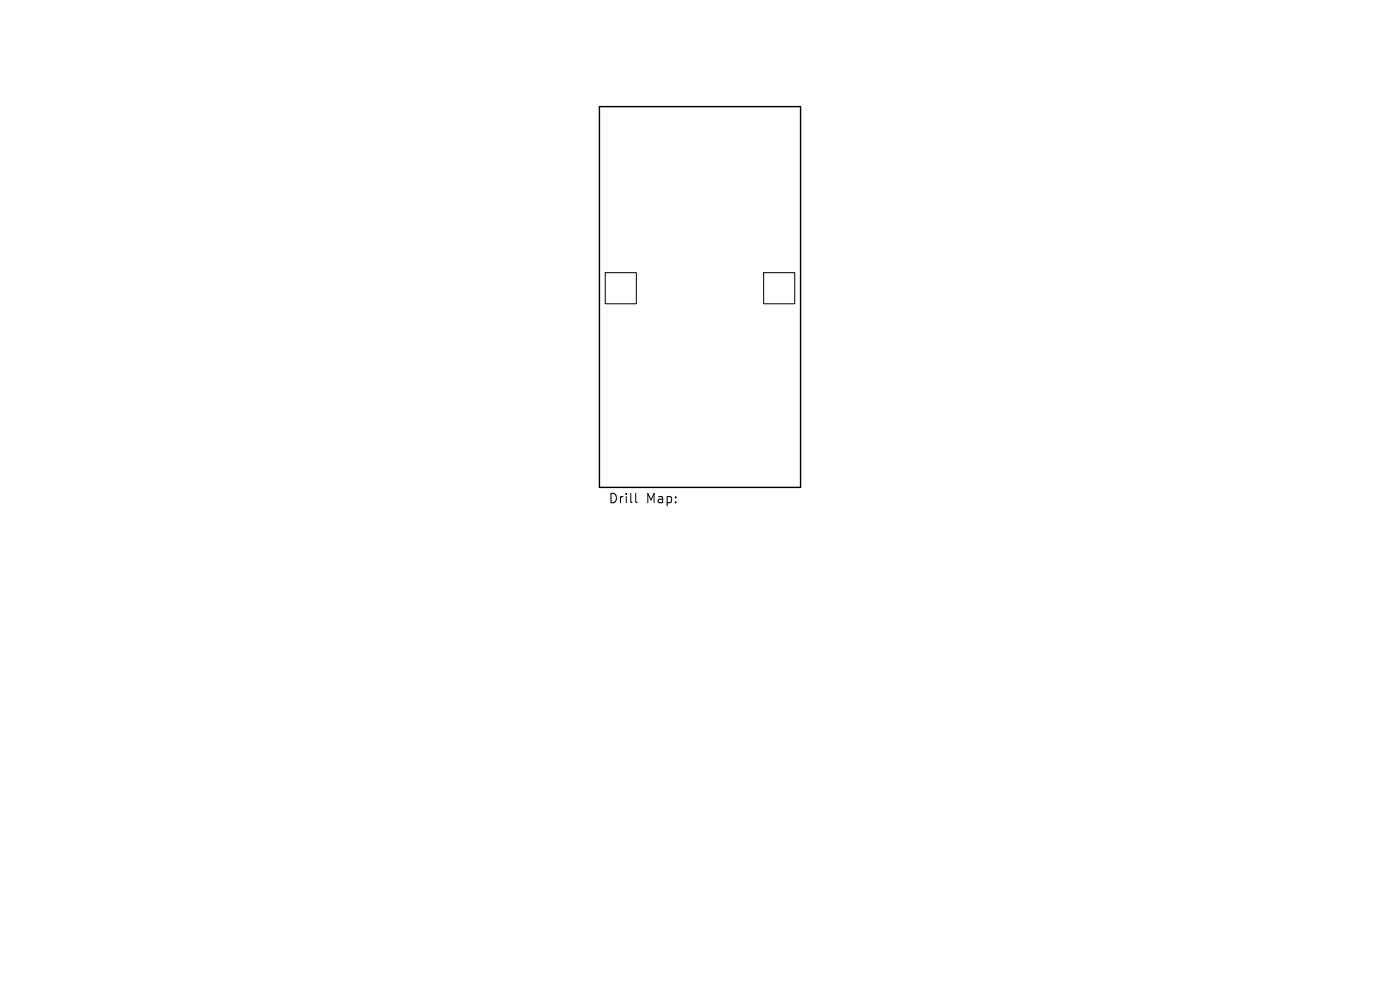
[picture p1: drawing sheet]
<svg xmlns="http://www.w3.org/2000/svg" width="297mm" height="210mm" viewBox="0 0 297 210" stroke-linecap="round" stroke-linejoin="round" font-family="sans-serif">
<defs><g id="words">
<g font-size="2.8">
<text x="129" y="107">Drill</text>
<text x="137" y="107">Map:</text>
</g>
</g></defs>
<path d="M127.2 22.6h42.6v80.8h-42.6z" fill="none" stroke="#000" stroke-width=".3"/>
<path d="M128.4 57.8h6.6v6.6h-6.6zM162 57.8h6.6v6.6h-6.6zM134.9 104.7v1.7l.2 .3" fill="none" stroke="#000" stroke-width=".21"/>
<use href="#words"/>
</svg>
